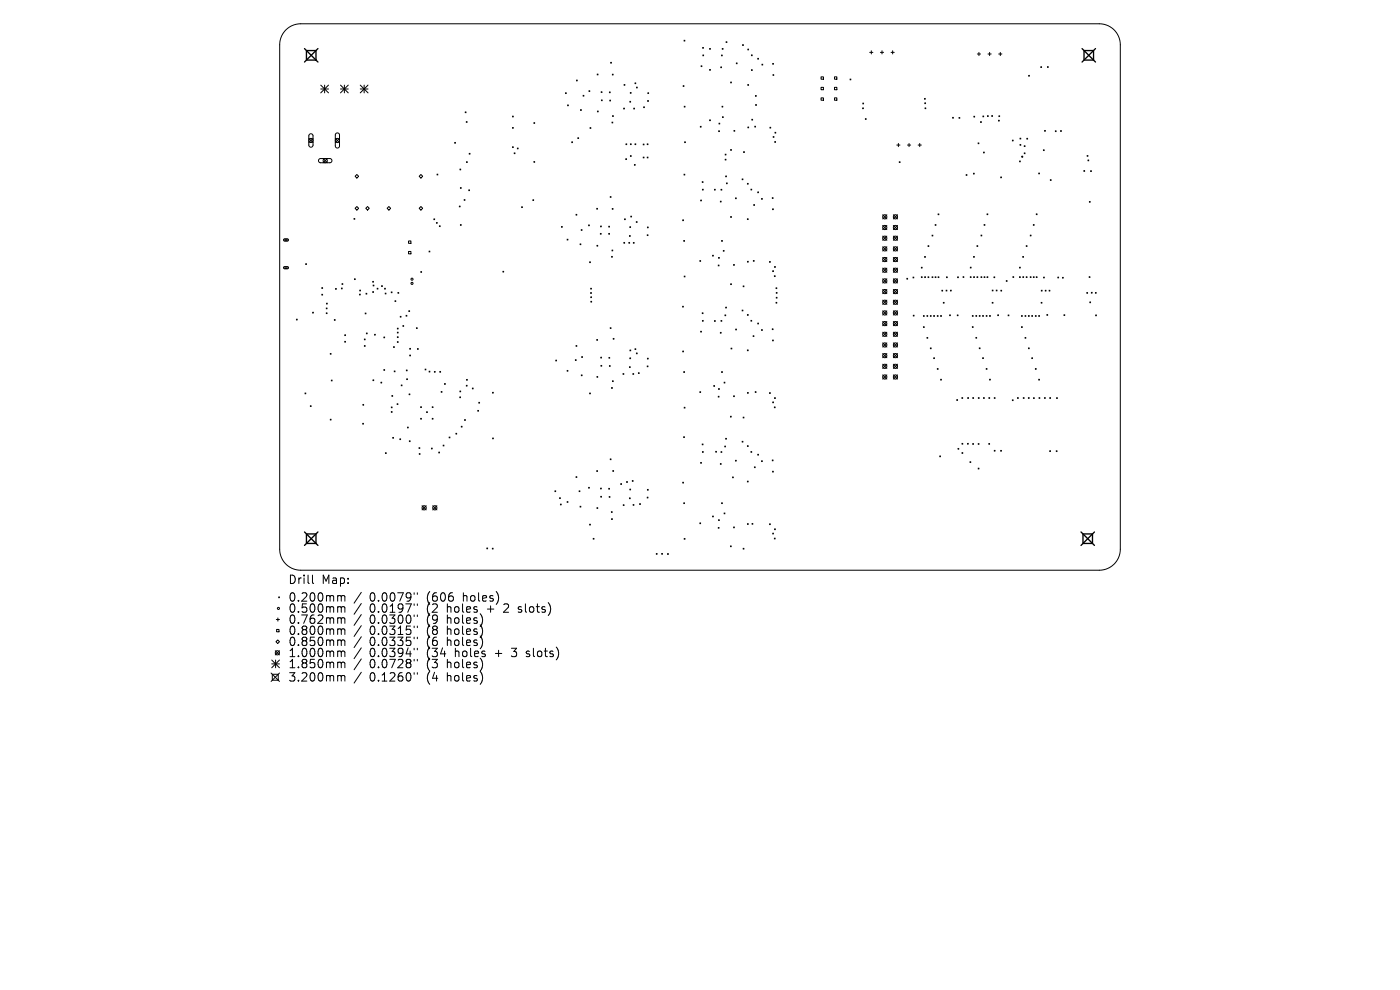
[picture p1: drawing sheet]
<svg xmlns="http://www.w3.org/2000/svg" width="297mm" height="210mm" viewBox="0 0 297 210" stroke-linecap="round" stroke-linejoin="round" font-family="sans-serif">
<defs><g id="words">
<g font-size="2.5">
<text x="61.1" y="124.1">Drill</text>
<text x="68.2" y="124.1">Map:</text>
<text x="61.1" y="127.9">0.200mm</text>
<text x="61.1" y="130.2">0.500mm</text>
<text x="78.4" y="127.9">0.0079&quot;</text>
<text x="78.4" y="130.2">0.0197&quot;</text>
<text x="90.7" y="127.9">(606</text>
<text x="90.7" y="130.2">(2</text>
<text x="95.1" y="130.2">holes</text>
<text x="98.5" y="127.9">holes)</text>
<text x="103.7" y="130.2">+</text>
<text x="107.5" y="130.2">2</text>
<text x="110.7" y="130.2">slots)</text>
<text x="61.1" y="132.6">0.762mm</text>
<text x="61.1" y="134.9">0.800mm</text>
<text x="61.1" y="137.3">0.850mm</text>
<text x="78.4" y="132.6">0.0300&quot;</text>
<text x="78.4" y="134.9">0.0315&quot;</text>
<text x="78.4" y="137.3">0.0335&quot;</text>
<text x="90.7" y="132.6">(9</text>
<text x="90.7" y="134.9">(8</text>
<text x="90.7" y="137.3">(6</text>
<text x="95.1" y="132.6">holes)</text>
<text x="95.1" y="134.9">holes)</text>
<text x="95.1" y="137.3">holes)</text>
<text x="61.1" y="139.6">1.000mm</text>
<text x="61.1" y="142">1.850mm</text>
<text x="78.4" y="139.6">0.0394&quot;</text>
<text x="78.4" y="142">0.0728&quot;</text>
<text x="90.7" y="139.6">(34</text>
<text x="90.7" y="142">(3</text>
<text x="95.1" y="142">holes)</text>
<text x="96.8" y="139.6">holes</text>
<text x="105.4" y="139.6">+</text>
<text x="109.2" y="139.6">3</text>
<text x="112.4" y="139.6">slots)</text>
<text x="61.1" y="144.8">3.200mm</text>
<text x="78.4" y="144.8">0.1260&quot;</text>
<text x="90.7" y="144.8">(4</text>
<text x="95.1" y="144.8">holes)</text>
</g>
</g></defs>
<g fill="none" stroke="#000" stroke-width=".21">
<path d="M60.7 6.3a4.5 4.5 0 0 1 3.1-1.3h169.4a4.5 4.5 0 0 1 4.5 4.5v107a4.5 4.5 0 0 1-4.5 4.5h-169.4a4.5 4.5 0 0 1-4.5-4.5v-107a4.5 4.5 0 0 1 1.4-3.2zM68 18.1l1.7 1.6M68 18.9h1.7M68.9 18.1v1.6M69.7 18.1l-1.7 1.6M72.2 18.9h1.7M72.2 18.1l1.7 1.6M73.1 18.1v1.6M73.9 18.1l-1.7 1.6M76.4 18.9h1.7M76.4 18.1l1.7 1.6M77.3 18.1v1.6"/>
<path d="M78.1 18.1l-1.7 1.6M120 19.7l.1 .2M120.1 19.7l-.1 .2M122.3 17l.2 .2M122.5 17l-.2 .2M124.9 19.2l.2 .2M125.1 19.2l-.2 .2M126.7 15.7l.2 .2M126.9 15.7l-.2 .2M127.5 19.5l.2 .1M127.7 19.5l-.2 .1M129.3 19.5l.1 .2"/>
<path d="M129.4 19.5l-.1 .2M129.5 13.2l.2 .2M129.7 13.2l-.2 .2M129.9 15.7l.2 .2M130.1 15.7l-.2 .2M132.4 17.9l.2 .2M132.6 17.9l-.2 .2M133.7 19.6l.2 .2M133.9 19.6l-.2 .2M134.7 17.6l.2 .2M134.9 17.6l-.2 .2M135 18.5l.2 .2"/>
<path d="M135.2 18.5l-.2 .2M137.4 19.7l.2 .2M137.6 19.7l-.2 .2M144.9 18.2l.2 .1M145.1 18.2l-.2 .1M145.1 8.5l.2 .2M145.3 8.5l-.2 .2M148.7 14l.2 .1M148.9 14l-.2 .1M149.1 10.1l.1 .1M149.1 11.7l.2 .1M149.2 10.1l-.1 .1"/>
<path d="M149.3 11.7l-.2 .1M150.5 10.3l.2 .2M150.5 14.7l.2 .2M150.7 10.3l-.2 .2M150.7 14.7l-.2 .2M152.9 14.2l.2 .2M153 11.7l.2 .2M153.1 14.2l-.2 .2M153.2 10.3l.2 .2M153.2 11.7l-.2 .2M153.4 10.3l-.2 .2M154 8.9l.2 .1"/>
<path d="M154.2 8.9l-.2 .1M155 17.4l.2 .2M155.2 17.4l-.2 .2M156.2 13.3l.2 .2M156.4 13.3l-.2 .2M157.5 9.5l.2 .2M157.7 9.5l-.2 .2M158.6 17.9l.2 .2M158.6 10.4l.2 .2M158.8 17.9l-.2 .2M158.8 10.4l-.2 .2M159.4 11.6l.2 .2"/>
<path d="M159.4 14.8l.2 .2M159.6 11.6l-.2 .2M159.6 14.8l-.2 .2M160.7 12.4l.2 .1M160.9 12.4l-.2 .1M161.6 13.6l.2 .2M161.8 13.6l-.2 .2M163.9 13.4l.2 .2M164 15.8l.2 .2M164.1 13.4l-.2 .2M164.2 15.8l-.2 .2M174.2 16.3h.5v.5h-.5z"/>
<path d="M174.2 18.5h.5v.5h-.5zM177 16.3h.5v.5h-.5zM177 18.5h.5v.5h-.5zM180.3 16.8l.2 .1M180.5 16.8l-.2 .1M184.5 11.1h.7M184.8 10.8v.6M186.8 11.1h.6M187.1 10.8v.6M189 11.1h.7M189.4 10.8v.6M207.3 11.5h.7"/>
<path d="M207.7 11.1v.7M209.6 11.5h.7M209.9 11.1v.7M211.9 11.5h.6M212.2 11.1v.7M218.2 16l.2 .2M218.4 16l-.2 .2M220.8 14.2l.2 .1M221 14.2l-.2 .1M222.2 14.1l.2 .2M222.4 14.1l-.2 .2M65.5 29.4l.9 .8"/>
<path d="M65.6 28.5l.5-.1 .3 .3v2.2l-.4 .3-.3-.1-.2-.2v-2.1zM66.4 29.4l-.9 .8M67.7 33.8l.3-.2h2.1l.2 .2 .1 .4-.3 .3h-2.2l-.3-.3zM68.5 33.6l.9 .9M69.4 33.6l-.9 .9M71.1 29.4l.9 .8M71.3 28.3l.4-.1 .3 .4v2.4l-.4 .4-.3-.1-.2-.3v-2.4zM72 29.4l-.9 .8M75.7 37l.4 .4-.4 .4-.4-.4zM89.3 37l.4 .4-.4 .4-.4-.4zM92.7 36.9l.2 .2M92.9 36.9l-.2 .2"/>
<path d="M96.5 30.2l.1 .2M96.6 30.2l-.1 .2M97.6 35.9l.1 .1M97.7 39.8l.1 .2M97.7 35.9l-.1 .1M97.8 39.8l-.1 .2M98.7 23.7l.2 .2M98.9 23.7l-.2 .2M98.9 25.8l.2 .2M99 34.3l.1 .2M99.1 25.8l-.2 .2M99.1 34.3l-.1 .2"/>
<path d="M99.5 32.5l.2 .2M99.7 32.5l-.2 .2M108.7 24.6l.2 .2M108.7 27l.2 .2M108.7 31.1l.2 .2M108.9 31.1l-.2 .2M108.9 24.6l-.2 .2M108.9 27l-.2 .2M109.1 32.4l.2 .2M109.3 32.4l-.2 .2M109.7 31.4l.2 .2M109.9 31.4l-.2 .2"/>
<path d="M113.3 26l.1 .2M113.3 34.3l.1 .1M113.4 26l-.1 .2M113.4 34.3l-.1 .1M120.4 22.3l.2 .1M120.6 22.3l-.2 .1M121.3 30.1l.2 .2M121.5 30.1l-.2 .2M122.6 29.2l.2 .2M122.8 29.2l-.2 .2M123.1 23.3l.2 .1M123.3 23.3l-.2 .1"/>
<path d="M123.7 20.2l.2 .2M123.9 20.2l-.2 .2M125.2 27.1l.2 .1M125.4 27.1l-.2 .1M126.7 23.6l.2 .1M126.9 23.6l-.2 .1M127.6 21.2l.2 .2M127.8 21.2l-.2 .2M129.4 21.2l.1 .2M129.5 21.2l-.1 .2M129.8 25.9l.2 .2M129.9 24.5l.2 .2"/>
<path d="M130 25.9l-.2 .2M130.1 24.5l-.2 .2M132.3 22.9l.2 .2M132.5 22.9l-.2 .2M132.7 33.7l.2 .2M132.8 30.5l.2 .2M132.9 33.7l-.2 .2M133 30.5l-.2 .2M133.6 21.5l.2 .2M133.7 30.5l.2 .2M133.7 33l.2 .2M133.8 21.5l-.2 .2"/>
<path d="M133.9 33l-.2 .2M133.9 30.5l-.2 .2M134.4 22.9l.2 .2M134.6 34.9l.2 .2M134.6 22.9l-.2 .2M134.7 30.5l.2 .2M134.8 34.9l-.2 .2M134.9 30.5l-.2 .2M136.4 30.6l.2 .1M136.4 33.3l.2 .2M136.5 22.7l.2 .1M136.6 30.6l-.2 .1"/>
<path d="M136.6 33.3l-.2 .2M136.7 22.7l-.2 .1M137.3 33.3l.2 .2M137.3 30.5l.2 .2M137.4 21.3l.2 .2M137.5 30.5l-.2 .2M137.5 33.3l-.2 .2M137.6 21.3l-.2 .2M145.1 37l.2 .1M145.1 22.5l.2 .2M145.2 30.1l.2 .2M145.3 37l-.2 .1"/>
<path d="M145.3 22.5l-.2 .2M145.4 30.1l-.2 .2M148.6 26.8l.1 .2M148.7 26.8l-.1 .2M149 38.5l.1 .2M149.1 38.5l-.1 .2M150.5 25.4l.2 .2M150.7 25.4l-.2 .2M152.5 27.7l.1 .2M152.5 26.1l.2 .2M152.6 27.7l-.1 .2M152.7 26.1l-.2 .2"/>
<path d="M153.2 22.5l.1 .2M153.3 24.8l.1 .1M153.3 22.5l-.1 .2M153.4 24.8l-.1 .1M153.8 32.7l.2 .2M153.8 33.8l.2 .1M153.9 37.3l.2 .2M154 32.7l-.2 .2M154 33.8l-.2 .1M154.1 38.8l.2 .2M154.1 37.3l-.2 .2M154.3 38.8l-.2 .2"/>
<path d="M155 31.7l.2 .2M155.2 31.7l-.2 .2M155.7 27.7l.2 .1M155.9 27.7l-.2 .1M157.4 38l.2 .1M157.6 38l-.2 .1M157.7 32.2l.2 .2M157.9 32.2l-.2 .2M158.5 38.9l.2 .2M158.7 26.9l.1 .2M158.7 38.9l-.2 .2M158.8 26.9l-.1 .2"/>
<path d="M159.5 25.3l.2 .2M159.7 25.3l-.2 .2M160.1 26.8l.2 .2M160.3 20.3l.1 .1M160.3 26.8l-.2 .2M160.3 22.2l.2 .2M160.4 20.3l-.1 .1M160.5 22.2l-.2 .2M163.3 27l.2 .2M163.5 27l-.2 .2M164 29l.2 .1M164.2 29l-.2 .1"/>
<path d="M164.4 30l.1 .2M164.4 28.1l.2 .1M164.5 30l-.1 .2M164.6 28.1l-.2 .1M174.2 20.8h.5v.5h-.5zM177 20.8h.5v.5h-.5zM183 22.9l.2 .2M183 21.9l.2 .1M183.2 22.9l-.2 .2M183.2 21.9l-.2 .1M183.6 25.2l.1 .1M183.7 25.2l-.1 .1"/>
<path d="M190.2 30.8h.7M190.6 30.4v.7M190.8 34.3l.1 .2M190.9 34.3l-.1 .2M192.5 30.8h.7M192.9 30.4v.7M194.8 30.8h.7M195.1 30.4v.7M196.1 20.9l.2 .1M196.2 21.8l.2 .2M196.2 22.9l.2 .2M196.3 20.9l-.2 .1"/>
<path d="M196.4 21.8l-.2 .2M196.4 22.9l-.2 .2M202.1 24.9l.2 .2M202.3 24.9l-.2 .2M203.4 24.9l.2 .2M203.6 24.9l-.2 .2M205 37l.1 .2M205.1 37l-.1 .2M206.5 36.7l.2 .2M206.6 24.7l.2 .1M206.7 36.7l-.2 .2M206.8 24.7l-.2 .1"/>
<path d="M207.5 30.3l.2 .2M207.7 30.3l-.2 .2M208 25.8l.2 .2M208.2 25.8l-.2 .2M208.5 24.6l.2 .2M208.6 32.3l.2 .1M208.7 24.6l-.2 .2M208.8 32.3l-.2 .1M209.5 24.5l.2 .2M209.7 24.5l-.2 .2M210.4 24.5l.2 .2M210.6 24.5l-.2 .2"/>
<path d="M211.8 25.5l.2 .2M211.9 24.6l.2 .1M212 25.5l-.2 .2M212.1 24.6l-.2 .1M212.3 37.5l.2 .2M212.5 37.5l-.2 .2M214.8 29.7l.1 .2M214.9 29.7l-.1 .2M216.3 34.2l.2 .1M216.4 29.3l.2 .2M216.4 30.6l.2 .2M216.5 34.2l-.2 .1"/>
<path d="M216.6 29.3l-.2 .2M216.6 30.6l-.2 .2M216.8 33.1l.2 .2M217 33.1l-.2 .2M217.3 30.9l.2 .2M217.3 32.4l.2 .2M217.5 30.9l-.2 .2M217.5 32.4l-.2 .2M217.8 29.3l.2 .2M218 29.3l-.2 .2M220.4 36.7l.1 .2M220.5 36.7l-.1 .2"/>
<path d="M221.3 31.8l.2 .2M221.5 31.8l-.2 .2M221.6 27.7l.2 .1M221.8 27.7l-.2 .1M222.8 38.1l.2 .2M223 38.1l-.2 .2M223.9 27.7l.2 .2M224.1 27.7l-.2 .2M225 27.7l.2 .2M225.2 27.7l-.2 .2M229.9 36.2l.2 .2M230.1 36.2l-.2 .2"/>
<path d="M230.6 33l.2 .2M230.8 33l-.2 .2M230.8 33.9l.2 .2M231 33.9l-.2 .2M231.4 36.2l.1 .2M231.5 36.2l-.1 .2M60.2 50.7h.8l.2 .2-.2 .2h-.7l-.1-.1zM60.2 56.6h.8l.2 .2-.2 .2h-.7l-.1-.1zM64.8 55.9l.2 .2M65 55.9l-.2 .2M75.1 46.3l.2 .2M75.2 59.1l.2 .2"/>
<path d="M75.3 46.3l-.2 .2M75.3 44.2l.4-.4 .4 .4-.4 .4zM75.4 59.1l-.2 .2M77.6 44.2l.4-.4 .4 .4-.4 .4zM79.1 59.7l.1 .2M79.2 59.7l-.1 .2M82.1 44.2l.4-.4 .4 .4-.4 .4zM86.7 51.1h.5v.5h-.5zM86.7 53.3h.5v.5h-.5zM88.9 44.2l.4-.4 .4 .4-.4 .4zM89.3 57.6l.1 .2M89.4 57.6l-.1 .2"/>
<path d="M91 53.3l.2 .1M91.2 53.3l-.2 .1M92 46.4l.2 .2M92.2 46.4l-.2 .2M92.6 47.2l.2 .2M92.8 47.2l-.2 .2M93.2 47.9l.2 .2M93.4 47.9l-.2 .2M97.4 43.7l.2 .2M97.6 43.7l-.2 .2M97.7 47.6l.1 .2M97.8 47.6l-.1 .2"/>
<path d="M98.5 42.3l.1 .2M98.6 42.3l-.1 .2M99.4 40.3l.2 .2M99.6 40.3l-.2 .2M106.7 57.5l.2 .2M106.9 57.5l-.2 .2M110.7 43.9l.1 .1M110.8 43.9l-.1 .1M113 42.4l.2 .2M113.2 42.4l-.2 .2M119.1 48l.2 .2M119.3 48l-.2 .2"/>
<path d="M120.3 50.7l.2 .2M120.5 50.7l-.2 .2M122.2 45.5l.2 .1M122.4 45.5l-.2 .1M123.1 51.7l.1 .2M123.2 51.7l-.1 .2M123.3 48.7l.2 .2M123.5 48.7l-.2 .2M124.9 47.7l.1 .2M125 47.7l-.1 .2M125.1 55.5l.2 .2M125.3 55.5l-.2 .2"/>
<path d="M126.6 44.2l.2 .2M126.6 52l.2 .2M126.8 44.2l-.2 .2M126.8 52l-.2 .2M127.4 49.5l.1 .2M127.4 47.9l.2 .2M127.5 49.5l-.1 .2M127.6 47.9l-.2 .2M129.1 48l.2 .2M129.1 49.5l.2 .2M129.3 48l-.2 .2M129.3 49.5l-.2 .2"/>
<path d="M129.4 41.7l.2 .2M129.6 41.7l-.2 .2M129.7 54.4l.2 .2M129.8 53l.2 .2M129.9 44.2l.1 .2M129.9 54.4l-.2 .2M130 53l-.2 .2M130 44.2l-.1 .2M132.3 51.4l.2 .2M132.5 46.4l.2 .2M132.5 51.4l-.2 .2M132.7 46.4l-.2 .2"/>
<path d="M133.4 51.4l.2 .2M133.5 50l.2 .1M133.6 51.4l-.2 .2M133.6 48.1l.2 .2M133.7 50l-.2 .1M133.8 48.1l-.2 .2M133.8 45.9l.2 .1M134 45.9l-.2 .1M134.4 51.4l.1 .2M134.5 51.4l-.1 .2M135 47l.2 .2M135.2 47l-.2 .2"/>
<path d="M137.3 49.8l.2 .2M137.3 48.2l.2 .1M137.5 49.8l-.2 .2M137.5 48.2l-.2 .1M144.8 46.6l.2 .2M145 46.6l-.2 .2M145.1 51l.1 .2M145.1 58.6l.2 .1M145.2 51l-.1 .2M145.3 58.6l-.2 .1M148.5 55.3l.1 .1M148.6 42.4l.2 .2"/>
<path d="M148.6 55.3l-.1 .1M148.8 42.4l-.2 .2M149 40.1l.2 .2M149.2 40.1l-.2 .2M151.2 54.1l.1 .2M151.3 54.1l-.1 .2M151.6 40.1l.1 .2M151.7 40.1l-.1 .2M152.4 56.2l.1 .2M152.4 54.6l.2 .2M152.5 56.2l-.1 .2M152.6 54.6l-.2 .2"/>
<path d="M152.8 42.7l.2 .2M153 40.2l.1 .1M153 42.7l-.2 .2M153.1 51l.2 .2M153.1 40.2l-.1 .1M153.3 51l-.2 .2M153.4 53.1l.2 .2M153.6 53.1l-.2 .2M155 45.9l.2 .2M155.2 45.9l-.2 .2M155.6 56.1l.2 .2M155.8 56.1l-.2 .2"/>
<path d="M156 42l.2 .2M156.2 42l-.2 .2M158.5 46.4l.2 .2M158.6 55.4l.1 .2M158.7 46.4l-.2 .2M158.7 55.4l-.1 .2M159.3 40.1l.2 .2M159.5 40.1l-.2 .2M159.8 55.3l.2 .1M159.9 43.4l.2 .2M160 55.3l-.2 .1M160.1 43.4l-.2 .2"/>
<path d="M160.7 40.7l.2 .2M160.9 40.7l-.2 .2M161.5 42.1l.2 .2M161.7 42.1l-.2 .2M163.2 55.5l.2 .1M163.4 55.5l-.2 .1M163.8 41.9l.2 .2M163.9 44.3l.2 .2M163.9 57.4l.2 .2M164 41.9l-.2 .2M164.1 44.3l-.2 .2M164.1 57.4l-.2 .2"/>
<path d="M164.3 58.5l.1 .2M164.3 56.5l.2 .2M164.4 58.5l-.1 .2M164.5 56.5l-.2 .2M187.3 52.3l.8 .9M187.3 45.6l.8 .8M187.3 56.9l.8 .9M187.3 54.6l.8 .9M187.3 50.1l.8 .9M187.3 47.8l.8 .9M187.3 59.1l.8 .9M188.1 59.1l-.8 .9"/>
<path d="M188.1 45.6l-.8 .8M188.1 47.8l-.8 .9M188.1 50.1l-.8 .9M188.1 52.3l-.8 .9M188.1 54.6l-.8 .9M188.1 56.9l-.8 .9M189.5 54.6l.9 .9M189.5 47.8l.9 .9M189.5 59.1l.9 .9M189.5 56.9l.9 .9M189.5 52.3l.9 .9M189.5 50.1l.9 .9"/>
<path d="M189.5 45.6l.9 .8M190.4 56.9l-.9 .9M190.4 45.6l-.9 .8M190.4 47.8l-.9 .9M190.4 50.1l-.9 .9M190.4 52.3l-.9 .9M190.4 54.6l-.9 .9M190.4 59.1l-.9 .9M192.4 59l.2 .2M192.6 59l-.2 .2M193.7 58.8l.2 .2M193.9 58.8l-.2 .2"/>
<path d="M195.5 58.7l.1 .2M195.5 56.7l.1 .2M195.6 56.7l-.1 .2M195.6 58.7l-.1 .2M196.1 54.4l.2 .2M196.2 58.7l.1 .2M196.3 54.4l-.2 .2M196.3 58.7l-.1 .2M196.9 52.1l.2 .2M196.9 58.7l.2 .2M197.1 52.1l-.2 .2M197.1 58.7l-.2 .2"/>
<path d="M197.7 49.9l.2 .2M197.7 58.7l.2 .2M197.9 49.9l-.2 .2M197.9 58.7l-.2 .2M198.4 47.6l.2 .2M198.4 58.7l.2 .2M198.6 47.6l-.2 .2M198.6 58.7l-.2 .2M199 45.4l.2 .2M199 58.7l.2 .2M199.2 58.7l-.2 .2M199.2 45.4l-.2 .2"/>
<path d="M200.8 58.7l.2 .2M201 58.7l-.2 .2M203.1 58.7l.2 .2M203.3 58.7l-.2 .2M204.3 58.7l.2 .2M204.5 58.7l-.2 .2M205.8 56.7l.2 .2M205.8 58.7l.2 .2M206 56.7l-.2 .2M206 58.7l-.2 .2M206.5 54.4l.2 .2M206.5 58.7l.2 .2"/>
<path d="M206.7 54.4l-.2 .2M206.7 58.7l-.2 .2M207.3 52.1l.1 .2M207.3 58.7l.1 .2M207.4 52.1l-.1 .2M207.4 58.7l-.1 .2M208.1 49.9l.2 .1M208.1 58.7l.2 .2M208.3 49.9l-.2 .1M208.3 58.7l-.2 .2M208.8 47.6l.1 .2M208.8 58.7l.1 .2"/>
<path d="M208.9 47.6l-.1 .2M208.9 58.7l-.1 .2M209.4 45.4l.2 .1M209.4 58.7l.2 .2M209.6 45.4l-.2 .1M209.6 58.7l-.2 .2M210.9 58.7l.1 .2M211 58.7l-.1 .2M213.5 59.5l.1 .2M213.6 59.5l-.1 .2M214.9 58.7l.2 .2M215.1 58.7l-.2 .2"/>
<path d="M216.3 56.7l.2 .2M216.3 58.7l.2 .2M216.5 56.7l-.2 .2M216.5 58.7l-.2 .2M217 54.4l.1 .2M217 58.7l.2 .2M217.1 54.4l-.1 .2M217.2 58.7l-.2 .2M217.7 52.1l.2 .2M217.7 58.7l.2 .2M217.9 52.1l-.2 .2M217.9 58.7l-.2 .2"/>
<path d="M218.6 49.9l.1 .1M218.6 58.7l.1 .2M218.7 49.9l-.1 .1M218.7 58.7l-.1 .2M219.2 47.6l.2 .2M219.2 58.7l.2 .2M219.4 47.6l-.2 .2M219.4 58.7l-.2 .2M219.8 45.4l.2 .1M219.8 58.7l.2 .2M220 45.4l-.2 .1M220 58.7l-.2 .2"/>
<path d="M221.4 58.8l.2 .2M221.6 58.8l-.2 .2M224.4 58.8l.2 .2M224.6 58.8l-.2 .2M225.4 58.8l.2 .2M225.6 58.8l-.2 .2M231.1 58.7l.1 .2M231.1 42.7l.2 .2M231.2 58.7l-.1 .2M231.3 42.7l-.2 .2M62.9 67.7l.2 .2M63.1 67.7l-.2 .2"/>
<path d="M66.3 66.2l.2 .2M66.5 66.2l-.2 .2M68.3 62.4l.2 .2M68.3 61l.2 .2M68.5 62.4l-.2 .2M68.5 61l-.2 .2M69.2 65.3l.2 .2M69.2 66.4l.2 .1M69.3 64.3l.1 .2M69.4 65.3l-.2 .2M69.4 66.4l-.2 .1M69.4 64.3l-.1 .2"/>
<path d="M70.1 75l.1 .1M70.2 75l-.1 .1M70.9 67.8l.2 .2M71.1 67.8l-.2 .2M71.2 61.2l.1 .2M71.3 61.2l-.1 .2M72.4 61.1l.2 .2M72.6 60.2l.1 .1M72.6 61.1l-.2 .2M72.7 60.2l-.1 .1M73.1 71l.2 .2M73.1 72.4l.2 .2"/>
<path d="M73.3 71l-.2 .2M73.3 72.4l-.2 .2M76.3 62.4l.1 .2M76.3 61.5l.2 .2M76.4 62.4l-.1 .2M76.5 61.5l-.2 .2M77.3 71.9l.2 .2M77.3 73.3l.2 .2M77.5 71.9l-.2 .2M77.5 73.3l-.2 .2M77.5 66.4l.1 .2M77.6 66.4l-.1 .2"/>
<path d="M77.6 62.2l.2 .2M77.7 70.6l.2 .2M77.8 62.2l-.2 .2M77.9 70.6l-.2 .2M79.1 61.9l.1 .1M79.2 60.5l.1 .2M79.2 61.9l-.1 .1M79.3 60.5l-.1 .2M79.4 70.9l.2 .2M79.6 70.9l-.2 .2M80 61.1l.2 .2M80.2 61.1l-.2 .2"/>
<path d="M80.9 60.6l.2 .2M81.1 60.6l-.2 .2M81.4 71.5l.2 .2M81.4 78.4l.2 .2M81.6 61.1l.2 .2M81.6 71.5l-.2 .2M81.6 78.4l-.2 .2M81.7 62.2l.2 .2M81.8 61.1l-.2 .2M81.9 62.2l-.2 .2M83 61.9l.2 .2M83.2 61.9l-.2 .2"/>
<path d="M83.5 73.5l.2 .2M83.6 78.7l.2 .2M83.7 73.5l-.2 .2M83.8 63.8l.2 .2M83.8 78.7l-.2 .2M84 63.8l-.2 .2M84.3 69.6l.2 .2M84.3 70.5l.2 .1M84.3 71.4l.2 .2M84.3 72.5l.2 .1M84.4 62l.2 .2M84.5 69.6l-.2 .2"/>
<path d="M84.5 70.5l-.2 .1M84.5 71.4l-.2 .2M84.5 72.5l-.2 .1M84.6 62l-.2 .2M84.9 67.1l.2 .2M85.1 67.1l-.2 .2M85.5 69.1l.1 .1M85.6 69.1l-.1 .1M86.1 66.9l.2 .2M86.2 78.5l.2 .2M86.3 66.9l-.2 .2M86.4 78.5l-.2 .2"/>
<path d="M86.7 65.9l.2 .2M86.9 65.9l-.2 .2M86.9 73.9l.2 .2M86.9 75.3l.2 .2M87.1 73.9l-.2 .2M87.1 75.3l-.2 .2M88.3 69.5l.2 .2M88.5 69.5l-.2 .2M88.6 73.9l.1 .2M88.7 73.9l-.1 .2M90.2 78.3l.2 .2M90.4 78.3l-.2 .2"/>
<path d="M91 78.7l.2 .2M91.2 78.7l-.2 .2M92.1 78.8l.2 .2M92.3 78.8l-.2 .2M93.3 78.8l.2 .2M93.5 78.8l-.2 .2M117.9 76.4l.2 .2M118.1 76.4l-.2 .2M120.3 78.6l.2 .1M120.5 78.6l-.2 .1M122 76.3l.2 .2M122.2 73.3l.2 .2"/>
<path d="M122.2 76.3l-.2 .2M122.4 73.3l-.2 .2M123.3 79.5l.2 .2M123.4 75.7l.2 .1M123.5 79.5l-.2 .2M123.6 75.7l-.2 .1M125.3 62.1l.2 .1M125.3 61.1l.2 .2M125.3 63l.2 .1M125.3 63.9l.2 .2M125.5 62.1l-.2 .1M125.5 61.1l-.2 .2"/>
<path d="M125.5 63l-.2 .1M125.5 63.9l-.2 .2M126.6 72l.2 .2M126.6 79.9l.2 .1M126.8 72l-.2 .2M126.8 79.9l-.2 .1M127.4 75.8l.2 .1M127.5 77.5l.2 .2M127.6 75.8l-.2 .1M127.7 77.5l-.2 .2M129.2 75.8l.2 .2M129.3 77.5l.1 .2"/>
<path d="M129.4 75.8l-.2 .2M129.4 77.5l-.1 .2M129.4 69.5l.2 .2M129.6 69.5l-.2 .2M130.1 71.8l.2 .2M130.3 71.8l-.2 .2M132.2 79.2l.1 .2M132.3 79.2l-.1 .2M133.5 77.8l.2 .2M133.6 75.9l.2 .2M133.6 74.2l.2 .2M133.7 77.8l-.2 .2"/>
<path d="M133.8 75.9l-.2 .2M133.8 74.2l-.2 .2M134.3 79.2l.1 .2M134.4 79.2l-.1 .2M134.7 74l.2 .2M134.9 74l-.2 .2M135 74.9l.2 .2M135.2 74.9l-.2 .2M135.4 79.1l.2 .1M135.6 79.1l-.2 .1M137.3 77.6l.2 .2M137.3 76l.2 .2"/>
<path d="M137.5 77.6l-.2 .2M137.5 76l-.2 .2M144.8 65l.2 .1M144.8 74.5l.2 .1M145 65l-.2 .1M145 74.5l-.2 .1M145.1 78.8l.1 .2M145.2 78.8l-.1 .2M148.6 70.3l.2 .1M148.8 70.3l-.2 .1M149 66.4l.1 .1M149 68l.2 .1"/>
<path d="M149.1 66.4l-.1 .1M149.2 68l-.2 .1M151.6 68l.1 .2M151.7 68l-.1 .2M152.8 70.5l.2 .2M153 68l.1 .2M153 70.5l-.2 .2M153.1 78.8l.2 .2M153.1 68l-.1 .2M153.3 78.8l-.2 .2M153.8 66.8l.2 .2M153.9 65.2l.2 .1"/>
<path d="M154 66.8l-.2 .2M154.1 65.2l-.2 .1M155 60.2l.2 .2M155.1 73.8l.2 .2M155.2 60.2l-.2 .2M155.3 73.8l-.2 .2M156.1 69.8l.1 .2M156.2 69.8l-.1 .2M157.4 65.8l.2 .2M157.6 65.8l-.2 .2M157.7 60.7l.1 .1M157.8 60.7l-.1 .1"/>
<path d="M158.5 74.2l.2 .2M158.5 66.7l.2 .2M158.7 74.2l-.2 .2M158.7 66.7l-.2 .2M159.3 67.9l.2 .2M159.5 67.9l-.2 .2M159.8 71.2l.1 .2M159.9 71.2l-.1 .2M160.7 68.5l.2 .2M160.9 68.5l-.2 .2M161.5 69.9l.2 .2M161.7 69.9l-.2 .2"/>
<path d="M163.8 69.8l.2 .1M163.9 72.1l.2 .2M164 69.8l-.2 .1M164.1 72.1l-.2 .2M164.6 61.1l.2 .1M164.6 64.1l.2 .2M164.7 62l.1 .2M164.7 63.1l.1 .1M164.8 61.1l-.2 .1M164.8 64.1l-.2 .2M164.8 62l-.1 .2M164.8 63.1l-.1 .1"/>
<path d="M187.3 75l.8 .9M187.3 61.4l.8 .9M187.3 63.7l.8 .9M187.3 65.9l.8 .9M187.3 68.2l.8 .9M187.3 70.5l.8 .9M187.3 72.7l.8 .9M187.3 77.3l.8 .9M187.3 79.5l.8 .9M188.1 63.7l-.8 .9M188.1 75l-.8 .9M188.1 77.3l-.8 .9"/>
<path d="M188.1 79.5l-.8 .9M188.1 61.4l-.8 .9M188.1 65.9l-.8 .9M188.1 68.2l-.8 .9M188.1 70.5l-.8 .9M188.1 72.7l-.8 .9M189.5 79.5l.9 .9M189.5 77.3l.9 .9M189.5 61.4l.9 .9M189.5 63.7l.9 .9M189.5 65.9l.9 .9M189.5 68.2l.9 .9"/>
<path d="M189.5 70.5l.9 .9M189.5 72.7l.9 .9M189.5 75l.9 .9M190.4 61.4l-.9 .9M190.4 72.7l-.9 .9M190.4 75l-.9 .9M190.4 77.3l-.9 .9M190.4 63.7l-.9 .9M190.4 65.9l-.9 .9M190.4 68.2l-.9 .9M190.4 70.5l-.9 .9M190.4 79.5l-.9 .9"/>
<path d="M193.7 66.9l.2 .1M193.9 66.9l-.2 .1M195.9 66.9l.2 .2M195.9 69.3l.2 .2M196.1 66.9l-.2 .2M196.1 69.3l-.2 .2M196.6 66.9l.2 .2M196.6 71.6l.2 .2M196.8 66.9l-.2 .2M196.8 71.6l-.2 .2M197.4 66.9l.1 .2M197.4 73.8l.1 .2"/>
<path d="M197.5 66.9l-.1 .2M197.5 73.8l-.1 .2M198.1 66.9l.2 .2M198.1 75.9l.2 .2M198.3 75.9l-.2 .2M198.3 66.9l-.2 .2M198.8 66.9l.2 .2M198.8 78.2l.2 .2M199 78.2l-.2 .2M199 66.9l-.2 .2M199.5 66.9l.2 .2M199.7 66.9l-.2 .2"/>
<path d="M199.8 61.6l.2 .1M200 61.6l-.2 .1M200.1 64.1l.2 .2M200.3 64.1l-.2 .2M200.7 61.6l.2 .1M200.9 61.6l-.2 .1M201.4 66.8l.2 .2M201.6 66.8l-.2 .2M201.6 61.6l.2 .1M201.8 61.6l-.2 .1M203.1 66.8l.1 .2M203.2 66.8l-.1 .2"/>
<path d="M206.3 66.9l.1 .2M206.3 69.3l.1 .2M206.4 66.9l-.1 .2M206.4 69.3l-.1 .2M207 66.9l.2 .2M207 71.6l.2 .1M207.2 66.9l-.2 .2M207.2 71.6l-.2 .1M207.7 66.9l.2 .2M207.7 73.8l.2 .2M207.9 66.9l-.2 .2M207.9 73.8l-.2 .2"/>
<path d="M208.5 66.9l.1 .2M208.5 75.9l.1 .2M208.6 66.9l-.1 .2M208.6 75.9l-.1 .2M209.2 66.9l.2 .2M209.2 78.2l.2 .1M209.4 66.9l-.2 .2M209.4 78.2l-.2 .1M209.9 66.9l.2 .2M210.1 66.9l-.2 .2M210.5 64.1l.2 .2M210.5 61.5l.2 .2"/>
<path d="M210.7 64.1l-.2 .2M210.7 61.5l-.2 .2M211.3 61.5l.2 .2M211.5 61.5l-.2 .2M211.7 66.8l.1 .2M211.8 66.8l-.1 .2M212.3 61.6l.2 .1M212.5 61.6l-.2 .1M213.9 66.8l.1 .2M214 66.8l-.1 .2M216.7 66.9l.2 .2M216.7 69.3l.2 .2"/>
<path d="M216.9 66.9l-.2 .2M216.9 69.3l-.2 .2M217.5 66.9l.1 .2M217.5 71.6l.1 .2M217.6 66.9l-.1 .2M217.6 71.6l-.1 .2M218.2 66.9l.1 .2M218.2 73.8l.1 .2M218.3 66.9l-.1 .2M218.3 73.8l-.1 .2M218.9 75.9l.2 .2M218.9 66.9l.2 .2"/>
<path d="M219.1 66.9l-.2 .2M219.1 75.9l-.2 .2M219.6 66.9l.2 .2M219.6 78.2l.2 .2M219.8 66.9l-.2 .2M219.8 78.2l-.2 .2M220.4 66.9l.1 .2M220.5 66.9l-.1 .2M220.9 64.1l.1 .2M220.9 61.6l.2 .1M221 64.1l-.1 .2M221.1 61.6l-.2 .1"/>
<path d="M221.7 61.6l.2 .1M221.9 61.6l-.2 .1M222.1 66.7l.2 .2M222.3 66.7l-.2 .2M222.6 61.6l.1 .1M222.7 61.6l-.1 .1M225.7 66.8l.2 .1M225.9 66.8l-.2 .1M230.6 62l.1 .2M230.7 62l-.1 .2M231.2 64l.2 .2M231.4 64l-.2 .2"/>
<path d="M231.5 62l.2 .2M231.7 62l-.2 .2M232.4 62l.1 .2M232.4 66.8l.2 .2M232.5 62l-.1 .2M232.6 66.8l-.2 .2M64.7 83.4l.2 .1M64.9 83.4l-.2 .1M65.8 86.1l.2 .1M66 86.1l-.2 .1M70.1 88.9l.1 .2M70.2 88.9l-.1 .2"/>
<path d="M70.3 80.6l.2 .2M70.5 80.6l-.2 .2M76.9 89.8l.2 .2M77 85.8l.2 .2M77.1 89.8l-.2 .2M77.2 85.8l-.2 .2M79.1 80.6l.2 .2M79.3 80.6l-.2 .2M80.8 81.1l.2 .1M81 81.1l-.2 .1M81.8 96l.1 .2M81.9 96l-.1 .2"/>
<path d="M83 87.3l.2 .2M83 86.3l.2 .2M83.1 83.9l.2 .2M83.2 87.3l-.2 .2M83.2 86.3l-.2 .2M83.3 83.9l-.2 .2M83.3 92.8l.2 .2M83.5 92.8l-.2 .2M84.2 85.6l.2 .2M84.4 85.6l-.2 .2M84.8 93.1l.2 .2M85 93.1l-.2 .2"/>
<path d="M85.1 81.7l.2 .1M85.3 81.7l-.2 .1M86.3 80.4l.1 .1M86.4 90.6l.2 .2M86.4 80.4l-.1 .1M86.6 90.6l-.2 .2M86.8 83.6l.2 .1M86.8 93.5l.2 .2M87 83.6l-.2 .1M87 93.5l-.2 .2M88.9 95l.2 .1M88.9 96.2l.2 .2"/>
<path d="M89.1 95l-.2 .1M89.1 96.2l-.2 .2M89.2 86.3l.2 .2M89.2 88.7l.2 .2M89.4 86.3l-.2 .2M89.4 88.7l-.2 .2M90.5 87.3l.2 .2M90.7 87.3l-.2 .2M91.5 95.1l.2 .1M91.7 86.3l.2 .2M91.7 88.7l.2 .2M91.7 95.1l-.2 .1"/>
<path d="M91.9 86.3l-.2 .2M91.9 88.7l-.2 .2M93.1 95.9l.2 .2M93.3 95.9l-.2 .2M93.6 83l.2 .2M93.8 83l-.2 .2M94 94.4l.2 .2M94.2 94.4l-.2 .2M94.3 81.4l.2 .1M94.5 81.4l-.2 .1M95.3 92.7l.2 .2M95.5 92.7l-.2 .2"/>
<path d="M96.7 91.9l.2 .2M96.9 91.9l-.2 .2M97.5 84.2l.2 .2M97.6 82.9l.1 .2M97.7 84.2l-.2 .2M97.7 82.9l-.1 .2M97.8 90.4l.2 .2M98 90.4l-.2 .2M98.6 89l.1 .2M98.7 89l-.1 .2M98.9 81.7l.2 .2M99 80.5l.1 .2"/>
<path d="M99.1 81.7l-.2 .2M99.1 80.5l-.1 .2M100.2 82.3l.2 .2M100.4 82.3l-.2 .2M101.4 87l.1 .2M101.5 87l-.1 .2M101.6 85.3l.2 .2M101.8 85.3l-.2 .2M104.5 83.2l.2 .2M104.5 92.9l.2 .2M104.7 83.2l-.2 .2M104.7 92.9l-.2 .2"/>
<path d="M125.1 83.4l.2 .1M125.3 83.4l-.2 .1M126.6 99.8l.2 .2M126.8 99.8l-.2 .2M129.4 97.3l.2 .2M129.6 97.3l-.2 .2M129.7 82.2l.2 .2M129.9 82.2l-.2 .2M129.9 80.8l.2 .2M130 99.8l.2 .2M130.1 80.8l-.2 .2M130.2 99.8l-.2 .2"/>
<path d="M145 92.6l.2 .2M145.1 86.4l.2 .2M145.2 92.6l-.2 .2M145.3 86.4l-.2 .2M148.5 83.1l.1 .2M148.6 98.1l.2 .2M148.6 83.1l-.1 .2M148.8 98.1l-.2 .2M149 94.2l.1 .2M149 95.8l.2 .2M149.1 94.2l-.1 .2M149.2 95.8l-.2 .2"/>
<path d="M151.4 81.8l.2 .2M151.6 81.8l-.2 .2M151.8 95.7l.2 .2M152 95.7l-.2 .2M152.4 84.1l.1 .1M152.4 82.4l.2 .2M152.5 84.1l-.1 .1M152.6 82.4l-.2 .2M152.8 98.3l.2 .2M153 95.8l.1 .2M153 98.3l-.2 .2M153.1 95.8l-.1 .2"/>
<path d="M153.6 81.1l.2 .1M153.7 94.6l.2 .2M153.8 81.1l-.2 .1M153.9 94.6l-.2 .2M153.9 93l.2 .2M154.1 93l-.2 .2M154.9 88.3l.2 .2M155.1 88.3l-.2 .2M155.6 84l.2 .1M155.8 84l-.2 .1M156 97.6l.2 .2M156.2 97.6l-.2 .2"/>
<path d="M157.4 93.6l.2 .2M157.6 93.6l-.2 .2M157.7 88.5l.1 .2M157.8 88.5l-.1 .2M158.5 94.5l.2 .2M158.6 83.2l.1 .2M158.7 94.5l-.2 .2M158.7 83.2l-.1 .2M159.3 95.8l.2 .2M159.5 95.8l-.2 .2M160 99l.2 .2M160.2 99l-.2 .2"/>
<path d="M160.2 83.1l.2 .2M160.4 83.1l-.2 .2M160.7 96.4l.2 .1M160.9 96.4l-.2 .1M161.5 97.7l.2 .2M161.7 97.7l-.2 .2M163.2 83.3l.2 .2M163.4 83.3l-.2 .2M163.8 97.6l.2 .2M163.9 100l.2 .1M163.9 85.3l.2 .1M164 97.6l-.2 .2"/>
<path d="M164.1 100l-.2 .1M164.1 85.3l-.2 .1M164.3 86.3l.1 .2M164.3 84.4l.2 .1M164.4 86.3l-.1 .2M164.5 84.4l-.2 .1M199.4 96.7l.1 .2M199.5 96.7l-.1 .2M199.5 80.4l.2 .2M199.7 80.4l-.2 .2M203 84.8l.2 .1M203.2 84.8l-.2 .1"/>
<path d="M203.2 95.1l.2 .2M203.4 95.1l-.2 .2M204.1 84.3l.1 .2M204.1 94l.2 .2M204.1 96l.2 .2M204.2 84.3l-.1 .2M204.3 94l-.2 .2M204.3 96l-.2 .2M205.2 94l.2 .2M205.3 84.3l.2 .2M205.4 94l-.2 .2M205.5 84.3l-.2 .2"/>
<path d="M205.8 97.9l.2 .2M206 97.9l-.2 .2M206.4 94.1l.1 .2M206.4 84.3l.1 .2M206.5 94.1l-.1 .2M206.5 84.3l-.1 .2M207.5 94.1l.2 .2M207.5 99.3l.2 .2M207.5 84.3l.2 .2M207.7 94.1l-.2 .2M207.7 99.3l-.2 .2M207.7 84.3l-.2 .2"/>
<path d="M208.6 84.3l.2 .2M208.8 84.3l-.2 .2M209.8 94.1l.1 .1M209.8 84.3l.2 .2M209.9 80.4l.2 .2M209.9 94.1l-.1 .1M210 84.3l-.2 .2M210.1 80.4l-.2 .2M210.9 84.3l.2 .2M210.9 95.5l.2 .2M211.1 84.3l-.2 .2M211.1 95.5l-.2 .2"/>
<path d="M212.3 95.5l.2 .2M212.5 95.5l-.2 .2M214.8 84.8l.1 .2M214.9 84.8l-.1 .2M215.8 84.3l.2 .2M216 84.3l-.2 .2M217.1 84.3l.2 .2M217.3 84.3l-.2 .2M218.2 84.3l.1 .2M218.3 84.3l-.1 .2M219.2 84.4l.2 .1M219.4 84.4l-.2 .1"/>
<path d="M220.4 80.4l.1 .2M220.4 84.3l.2 .2M220.5 80.4l-.1 .2M220.6 84.3l-.2 .2M221.6 84.3l.1 .2M221.7 84.3l-.1 .2M222.7 95.6l.2 .2M222.7 84.3l.2 .2M222.9 95.6l-.2 .2M222.9 84.3l-.2 .2M224.1 95.6l.1 .2M224.1 84.4l.2 .1"/>
<path d="M224.2 95.6l-.1 .2M224.3 84.4l-.2 .1M89.5 107.3l.9 .9M90.4 107.3l-.9 .9M91.8 107.3l.9 .9M92.7 107.3l-.9 .9M103.3 116.2l.2 .2M103.5 116.2l-.2 .2M104.4 116.3l.2 .2M104.6 116.3l-.2 .2M117.7 104.1l.2 .2M117.9 104.1l-.2 .2"/>
<path d="M118.7 105.6l.2 .2M118.9 106.9l.2 .2M118.9 105.6l-.2 .2M119.1 106.9l-.2 .2M120.3 106.4l.2 .2M120.5 106.4l-.2 .2M122.2 101.1l.2 .2M122.4 101.1l-.2 .2M122.8 104.1l.2 .2M123 104.1l-.2 .2M123.1 107.4l.1 .2M123.2 107.4l-.1 .2"/>
<path d="M124.9 103.4l.1 .1M125 103.4l-.1 .1M125.1 111.2l.2 .2M125.3 111.2l-.2 .2M125.8 114.2l.2 .2M126 114.2l-.2 .2M126.6 107.7l.2 .2M126.8 107.7l-.2 .2M127.4 103.5l.2 .2M127.4 105.3l.2 .2M127.6 103.5l-.2 .2M127.6 105.3l-.2 .2"/>
<path d="M129.1 103.6l.2 .2M129.2 105.3l.2 .2M129.3 103.6l-.2 .2M129.4 105.3l-.2 .2M129.7 108.5l.2 .2M129.7 110l.2 .2M129.9 108.5l-.2 .2M129.9 110l-.2 .2M131.7 102.6l.2 .2M131.9 102.6l-.2 .2M132.2 107.1l.2 .1M132.4 107.1l-.2 .1"/>
<path d="M132.9 102.2l.2 .1M133.1 102.2l-.2 .1M133.5 105.6l.2 .2M133.6 103.7l.2 .2M133.7 105.6l-.2 .2M133.8 103.7l-.2 .2M134.1 101.9l.2 .2M134.3 101.9l-.2 .2M134.3 107l.2 .2M134.5 107l-.2 .2M135.7 106.8l.2 .2M135.9 106.8l-.2 .2"/>
<path d="M137.3 105.5l.2 .1M137.3 103.8l.2 .2M137.5 105.5l-.2 .1M137.5 103.8l-.2 .2M139.2 117.4l.2 .2M139.4 117.4l-.2 .2M140.4 117.4l.1 .2M140.5 117.4l-.1 .2M141.6 117.4l.2 .2M141.8 117.4l-.2 .2M144.8 102.3l.2 .2M145 102.3l-.2 .2"/>
<path d="M145.1 106.7l.1 .1M145.1 114.2l.2 .2M145.2 106.7l-.1 .1M145.3 114.2l-.2 .2M148.5 110.9l.1 .2M148.6 110.9l-.1 .2M151.2 109.5l.1 .1M151.3 109.5l-.1 .1M152.4 111.9l.1 .2M152.4 110.3l.2 .1M152.5 111.9l-.1 .2M152.6 110.3l-.2 .1"/>
<path d="M153.1 106.7l.2 .1M153.3 106.7l-.2 .1M153.6 108.8l.2 .2M153.8 108.8l-.2 .2M154.9 115.8l.2 .2M155.1 115.8l-.2 .2M155.4 101.2l.2 .2M155.6 101.2l-.2 .2M155.6 111.8l.2 .2M155.8 111.8l-.2 .2M157.7 116.3l.1 .2M157.8 116.3l-.1 .2"/>
<path d="M158.5 102.1l.2 .1M158.6 111.1l.1 .2M158.7 102.1l-.2 .1M158.7 111.1l-.1 .2M159.5 111l.2 .2M159.7 111l-.2 .2M163.2 111.1l.2 .2M163.4 111.1l-.2 .2M163.9 113.1l.2 .2M164.1 113.1l-.2 .2M164.3 114.2l.1 .1M164.3 112.2l.2 .2"/>
<path d="M164.4 114.2l-.1 .1M164.5 112.2l-.2 .2M58.4 138l.9 .9M58.5 136.1l.4-.4 .4 .4-.4 .4zM58.6 131.4h.7M58.7 133.5h.5v.5h-.5zM59 131.1v.7M59.1 126.6l.2 .2M59.3 126.6l-.2 .2M59.3 138l-.9 .9M66.3 122v1.5l.2 .3M71.9 126.3l.4 .1 .1 .2"/>
<path d="M71.9 128.7h.2l.3 .2M71.9 131l.4 .1 .1 .2M71.9 133.4l.4 .1 .1 .2M71.9 135.8h.4l.1 .2M71.9 138.1l.4 .1 .1 .2M72.4 126.6l.3-.3 .4 .1 .1 1.1M72.4 126.6v.9M72.4 128.9v1M72.4 131.3v.9M72.4 133.7v.9M72.4 136v.9M72.4 138.4v.9"/>
<path d="M72.4 128.9l.3-.2 .4 .1 .1 1.1M72.4 131.3l.3-.3 .4 .1 .1 1.1M72.4 133.7l.3-.3 .4 .1 .1 1.1M72.4 136l.3-.2h.4l.1 1.1M72.4 138.4l.3-.3 .4 .1 .1 1.1M76.6 125.7l-1.5 2.3M76.6 128l-1.5 2.3M76.6 130.4l-1.5 2.3M76.6 132.7l-1.5 2.3M76.6 135.1l-1.5 2.3M76.6 137.4l-1.5 2.3M76.6 139.8l-1.5 2.3"/>
<path d="M87.9 125.7v.4M87.9 128.1v.3M87.9 130.5v.3M87.9 132.8v.3M87.9 135.2v.3M87.9 137.5v.4M87.9 139.9v.3M88.5 125.7v.4M88.5 128.1v.3M88.5 130.5v.3M88.5 132.8v.3M88.5 135.2v.3"/>
<path d="M88.5 137.5v.4M88.5 139.9v.3M109.9 129.8l.2 .1M110 128.8v.4M111.6 139.2l.2 .1M111.7 138.2v.4M57.5 142.8l1.8 1.8M57.6 140l1.7 1.7M57.6 140.8h1.7M57.8 143h1.2v1.3h-1.2zM58.5 140v1.7M59.3 142.8l-1.8 1.8"/>
<path d="M59.3 140l-1.7 1.7M71.9 140.5h.2l.3 .2M71.9 143.3l.4 .1 .1 .1M72.4 140.7v1M72.4 143.5v1M72.4 140.7l.3-.2h.4l.1 1.2M72.4 143.5l.3-.2 .4 .1 .1 1.1M76.6 142.6l-1.5 2.3M87.9 142.7v.3M88.5 142.7v.3"/>
<circle cx="66" cy="29.8" r=".45"/>
<circle cx="69" cy="34.1" r=".45"/>
<circle cx="71.6" cy="29.8" r=".45"/>
<circle cx="60.7" cy="56.8" r=".22"/>
<circle cx="60.7" cy="50.9" r=".22"/>
<circle cx="87.4" cy="59.2" r=".22"/>
<circle cx="187.7" cy="59.6" r=".45"/>
<circle cx="187.7" cy="50.5" r=".45"/>
<circle cx="187.7" cy="55.1" r=".45"/>
<circle cx="187.7" cy="48.3" r=".45"/>
<circle cx="187.7" cy="57.3" r=".45"/>
<circle cx="187.7" cy="46" r=".45"/>
<circle cx="187.7" cy="52.8" r=".45"/>
<circle cx="190" cy="50.5" r=".45"/>
<circle cx="190" cy="59.6" r=".45"/>
<circle cx="190" cy="55.1" r=".45"/>
<circle cx="190" cy="48.3" r=".45"/>
<circle cx="190" cy="57.3" r=".45"/>
<circle cx="190" cy="46" r=".45"/>
<circle cx="190" cy="52.8" r=".45"/>
<circle cx="87.4" cy="60.1" r=".22"/>
<circle cx="187.7" cy="73.2" r=".45"/>
<circle cx="187.7" cy="75.4" r=".45"/>
<circle cx="187.7" cy="64.1" r=".45"/>
<circle cx="187.7" cy="68.6" r=".45"/>
<circle cx="187.7" cy="80" r=".45"/>
<circle cx="187.7" cy="61.9" r=".45"/>
<circle cx="187.7" cy="66.4" r=".45"/>
<circle cx="187.7" cy="70.9" r=".45"/>
<circle cx="187.7" cy="77.7" r=".45"/>
<circle cx="190" cy="75.4" r=".45"/>
<circle cx="190" cy="73.2" r=".45"/>
<circle cx="190" cy="64.1" r=".45"/>
<circle cx="190" cy="68.6" r=".45"/>
<circle cx="190" cy="80" r=".45"/>
<circle cx="190" cy="61.9" r=".45"/>
<circle cx="190" cy="66.4" r=".45"/>
<circle cx="190" cy="77.7" r=".45"/>
<circle cx="190" cy="70.9" r=".45"/>
<circle cx="90" cy="107.7" r=".45"/>
<circle cx="92.2" cy="107.7" r=".45"/>
<circle cx="58.8" cy="138.5" r=".45"/>
<circle cx="59.1" cy="129.1" r=".22"/>
</g>
<path d="M64.6 10.3l2.8 2.9M65 10.7h2v2h-2zM67.4 10.3l-2.8 2.9M229.6 10.3l2.8 2.9M230 10.7h2v2h-2zM232.4 10.3l-2.8 2.9M64.6 112.8l2.8 2.9M65 113.3h2v2h-2zM67.4 112.8l-2.8 2.9M229.3 112.8l2.9 2.9M229.7 113.3h2.1v2h-2.1zM232.2 112.8l-2.9 2.9" fill="none" stroke="#000" stroke-width=".29"/>
<use href="#words"/>
</svg>
